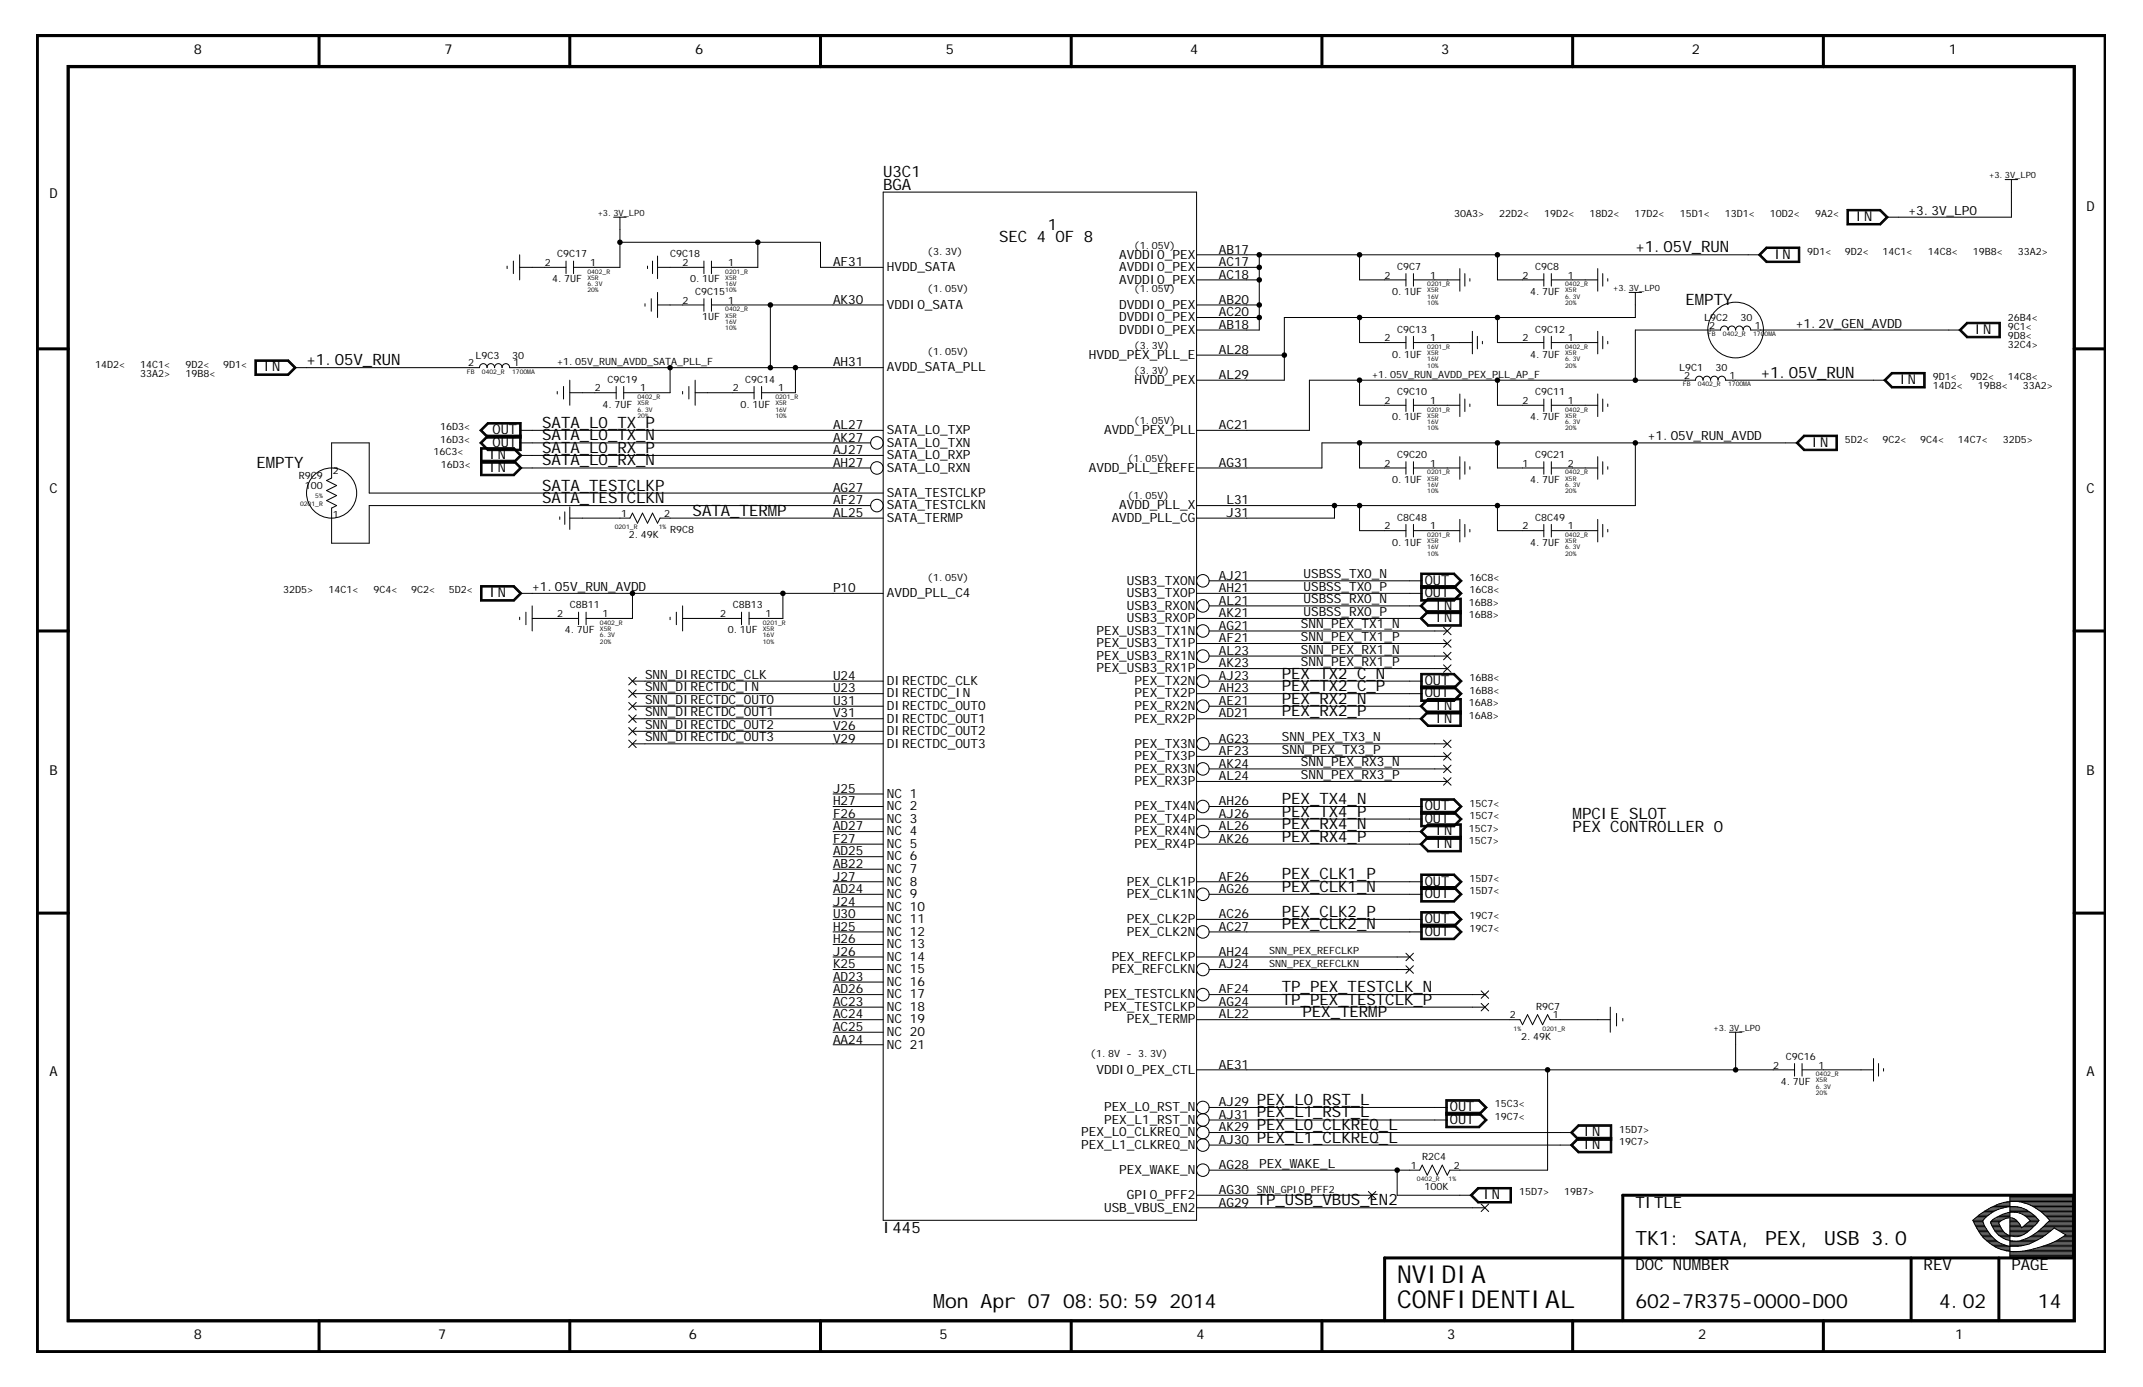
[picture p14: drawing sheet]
<svg xmlns="http://www.w3.org/2000/svg" width="432mm" height="279mm" viewBox="0 0 432 279" stroke-linecap="round" stroke-linejoin="round" font-family="sans-serif">
<defs><g id="words">
<g font-size="5">
<text x="281.5" y="263.5">CONFIDENTIAL</text>
<text x="281.5" y="258.5">NVIDIA</text>
</g>
<g font-size="4">
<text x="329.5" y="250.9">TK1: SATA, PEX, USB 3.0</text>
<text x="188.1" y="263.5">M</text>
<text x="190.4" y="263.5">on Apr 07 08:50:59 2014</text>
<text x="329.5" y="263.5">602-7R375-0000-D00</text>
<text x="390.7" y="263.5">4.02</text>
<text x="410.6" y="263.5">14</text>
</g>
<g font-size="3.2">
<text x="178" y="35.7">U3C1</text>
<text x="178" y="38.2">BGA</text>
<text x="211.1" y="46.3">1</text>
<text x="201.3" y="48.8">SEC 4 OF 8</text>
<text x="329.5" y="50.8">+1.05V_RUN</text>
<text x="339.6" y="61.4">EM</text>
<text x="343.4" y="61.4">PTY</text>
<text x="61.8" y="73.6">+1.05V_RUN</text>
<text x="354.8" y="76.1">+1.05V_RUN</text>
<text x="109.3" y="86.2">SATA_L0_TX_P</text>
<text x="109.3" y="88.7">SATA_L0_TX_N</text>
<text x="51.7" y="94.3">EM</text>
<text x="55.5" y="94.3">PTY</text>
<text x="109.3" y="93.8">SATA_L0_RX_N</text>
<text x="109.3" y="91.2">SATA_L0_RX_P</text>
<text x="109.3" y="98.8">SATA_TESTCLKP</text>
<text x="109.3" y="101.3">SATA_TESTCLKN</text>
<text x="139.6" y="103.9">SATA_TERM</text>
<text x="156.6" y="103.9">P</text>
<text x="258.3" y="136.7">PEX_TX2_C_N</text>
<text x="258.3" y="139.2">PEX_TX2_C_P</text>
<text x="258.3" y="141.8">PEX_RX2_N</text>
<text x="258.3" y="144.3">PEX_RX2_P</text>
<text x="258.3" y="162">PEX_TX4_N</text>
<text x="258.3" y="164.5">PEX_TX4_P</text>
<text x="258.3" y="167">PEX_RX4_N</text>
<text x="316.9" y="167.5">PEX CONTROLLER 0</text>
<text x="316.9" y="165">M</text>
<text x="318.8" y="165">PCIE SLOT</text>
<text x="258.3" y="169.5">PEX_RX4_P</text>
<text x="258.3" y="177.1">PEX_CLK1_P</text>
<text x="258.3" y="179.6">PEX_CLK1_N</text>
<text x="258.3" y="184.7">PEX_CLK2_P</text>
<text x="258.3" y="187.2">PEX_CLK2_N</text>
<text x="258.3" y="199.9">TP_PEX_TESTCLK_N</text>
<text x="258.3" y="202.4">TP_PEX_TESTCLK_P</text>
<text x="262.4" y="204.9">PEX_TERM</text>
<text x="277.6" y="204.9">P</text>
<text x="253.2" y="227.6">PEX_L0_CLKREQ_L</text>
<text x="253.2" y="225.1">PEX_L1_RST_L</text>
<text x="253.2" y="222.6">PEX_L0_RST_L</text>
<text x="253.2" y="230.2">PEX_L1_CLKREQ_L</text>
<text x="253.2" y="242.8">TP_USB_VBUS_EN2</text>
<text x="329.5" y="243.3">TITLE</text>
<text x="178" y="248.3">I445</text>
<text x="329.5" y="255.9">DOC NUM</text>
<text x="342.8" y="255.9">BER</text>
<text x="387.6" y="255.9">REV</text>
<text x="405.3" y="255.9">PAGE</text>
</g>
<g font-size="2.8">
<text x="39" y="10.9">8</text>
<text x="89.6" y="10.9">7</text>
<text x="140.1" y="10.9">6</text>
<text x="190.6" y="10.9">5</text>
<text x="239.8" y="10.9">4</text>
<text x="290.4" y="10.9">3</text>
<text x="340.9" y="10.9">2</text>
<text x="392.7" y="10.9">1</text>
<text x="10" y="40">D</text>
<text x="374" y="44.5">IN</text>
<text x="420.4" y="42.5">D</text>
<text x="357.5" y="52.1">IN</text>
<text x="397.9" y="67.2">IN</text>
<text x="53.2" y="74.8">IN</text>
<text x="382.8" y="77.3">IN</text>
<text x="99.2" y="90">OUT</text>
<text x="99.2" y="87.4">OUT</text>
<text x="365.1" y="90">IN</text>
<text x="98.6" y="95">IN</text>
<text x="98.6" y="92.5">IN</text>
<text x="10" y="99.3">C</text>
<text x="420.4" y="99.3">C</text>
<text x="287.1" y="117.8">OUT</text>
<text x="98.6" y="120.3">IN</text>
<text x="287.1" y="120.3">OUT</text>
<text x="289.3" y="122.8">IN</text>
<text x="289.3" y="125.3">IN</text>
<text x="287.1" y="138">OUT</text>
<text x="287.1" y="140.5">OUT</text>
<text x="289.3" y="143">IN</text>
<text x="289.3" y="145.5">IN</text>
<text x="10" y="156.2">B</text>
<text x="420.4" y="156.2">B</text>
<text x="287.1" y="163.2">OUT</text>
<text x="287.1" y="165.8">OUT</text>
<text x="289.3" y="168.3">IN</text>
<text x="289.3" y="170.8">IN</text>
<text x="287.1" y="178.4">OUT</text>
<text x="287.1" y="180.9">OUT</text>
<text x="287.1" y="186">OUT</text>
<text x="287.1" y="188.5">OUT</text>
<text x="10" y="216.8">A</text>
<text x="420.4" y="216.8">A</text>
<text x="292.1" y="226.4">OUT</text>
<text x="292.1" y="223.8">OUT</text>
<text x="319.2" y="231.4">IN</text>
<text x="319.2" y="228.9">IN</text>
<text x="298.9" y="241.5">IN</text>
<text x="39" y="269.8">8</text>
<text x="88.3" y="269.8">7</text>
<text x="138.8" y="269.8">6</text>
<text x="189.3" y="269.8">5</text>
<text x="241.1" y="269.8">4</text>
<text x="291.6" y="269.8">3</text>
<text x="342.1" y="269.8">2</text>
<text x="393.9" y="269.8">1</text>
</g>
<g font-size="2.6">
<text x="384.6" y="43.2">+3.3V_LP0</text>
<text x="167.9" y="53.6">AF31</text>
<text x="225.5" y="52.1">AVDDIO_PEX</text>
<text x="245.6" y="51.1">AB17</text>
<text x="245.6" y="53.6">AC17</text>
<text x="178.7" y="54.6">HVDD_SATA</text>
<text x="225.5" y="57.1">AVDDIO_PEX</text>
<text x="225.5" y="54.6">AVDDIO_PEX</text>
<text x="245.6" y="56.1">AC18</text>
<text x="167.9" y="61.2">AK30</text>
<text x="178.7" y="62.2">VDDIO_SATA</text>
<text x="225.5" y="64.7">DVDDIO_PEX</text>
<text x="225.5" y="62.2">DVDDIO_PEX</text>
<text x="245.6" y="61.2">AB20</text>
<text x="245.6" y="63.7">AC20</text>
<text x="361.8" y="66">+1.2V_GEN_AVDD</text>
<text x="225.5" y="67.2">DVDDIO_PEX</text>
<text x="245.6" y="66.2">AB18</text>
<text x="245.6" y="71.3">AL28</text>
<text x="167.9" y="73.8">AH31</text>
<text x="178.7" y="74.8">AVDD_SATA_PLL</text>
<text x="219.4" y="72.3">HVDD_PEX_PLL_E</text>
<text x="228.6" y="77.3">HVDD_PEX</text>
<text x="245.6" y="76.3">AL29</text>
<text x="167.9" y="89">AK27</text>
<text x="167.9" y="86.4">AL27</text>
<text x="178.7" y="87.4">SATA_L0_TXP</text>
<text x="178.7" y="90">SATA_L0_TXN</text>
<text x="222.5" y="87.4">AVDD_PEX_PLL</text>
<text x="245.6" y="86.4">AC21</text>
<text x="332" y="88.7">+1.05V_RUN_AVDD</text>
<text x="167.9" y="94">AH27</text>
<text x="167.9" y="91.5">AJ27</text>
<text x="178.7" y="95">SATA_L0_RXN</text>
<text x="178.7" y="92.5">SATA_L0_RXP</text>
<text x="219.4" y="95">AVDD_PLL_EREFE</text>
<text x="245.6" y="94">AG31</text>
<text x="167.9" y="101.6">AF27</text>
<text x="167.9" y="99.1">AG27</text>
<text x="178.7" y="100.1">SATA_TESTCLKP</text>
<text x="247.1" y="101.6">L31</text>
<text x="167.9" y="104.1">AL25</text>
<text x="178.7" y="105.1">SATA_TERM</text>
<text x="178.7" y="102.6">SATA_TESTCLKN</text>
<text x="192.5" y="105.1">P</text>
<text x="224" y="105.1">AVDD_PLL_CG</text>
<text x="225.5" y="102.6">AVDD_PLL_X</text>
<text x="247.1" y="104.1">J31</text>
<text x="107.2" y="119">+1.05V_RUN_AVDD</text>
<text x="167.9" y="119.3">P10</text>
<text x="227.1" y="117.8">USB3_TX0N</text>
<text x="245.6" y="119.3">AH21</text>
<text x="245.6" y="116.7">AJ21</text>
<text x="262.6" y="116.5">USBSS_TX0_N</text>
<text x="262.6" y="119">USBSS_TX0_P</text>
<text x="178.7" y="120.3">AVDD_PLL_C4</text>
<text x="227.1" y="122.8">USB3_RX0N</text>
<text x="227.1" y="120.3">USB3_TX0P</text>
<text x="227.1" y="125.3">USB3_RX0P</text>
<text x="245.6" y="121.8">AL21</text>
<text x="245.6" y="124.3">AK21</text>
<text x="262.6" y="121.5">USBSS_RX0_N</text>
<text x="262.6" y="124.1">USBSS_RX0_P</text>
<text x="220.9" y="127.9">PEX_USB3_TX1N</text>
<text x="220.9" y="130.4">PEX_USB3_TX1P</text>
<text x="245.6" y="131.9">AL23</text>
<text x="245.6" y="126.9">AG21</text>
<text x="245.6" y="129.4">AF21</text>
<text x="262.1" y="129.1">SNN_PEX_TX1_P</text>
<text x="262.1" y="126.6">SNN_PEX_TX1_N</text>
<text x="262.1" y="131.7">SNN_PEX_RX1_N</text>
<text x="130" y="136.7">SNN_DIRECTDC_CLK</text>
<text x="167.9" y="137">U24</text>
<text x="178.7" y="138">DIRECTDC_CLK</text>
<text x="220.9" y="132.9">PEX_USB3_RX1N</text>
<text x="220.9" y="135.4">PEX_USB3_RX1P</text>
<text x="228.6" y="138">PEX_TX2N</text>
<text x="245.6" y="134.4">AK23</text>
<text x="245.6" y="137">AJ23</text>
<text x="262.1" y="134.2">SNN_PEX_RX1_P</text>
<text x="130" y="141.8">SNN_DIRECTDC_OUT0</text>
<text x="130" y="139.2">SNN_DIRECTDC_IN</text>
<text x="167.9" y="139.5">U23</text>
<text x="167.9" y="142">U31</text>
<text x="178.7" y="143">DIRECTDC_OUT0</text>
<text x="178.7" y="140.5">DIRECTDC_IN</text>
<text x="228.6" y="143">PEX_RX2N</text>
<text x="228.6" y="140.5">PEX_TX2P</text>
<text x="245.6" y="139.5">AH23</text>
<text x="245.6" y="142">AE21</text>
<text x="130" y="149.3">SNN_DIRECTDC_OUT3</text>
<text x="130" y="144.3">SNN_DIRECTDC_OUT1</text>
<text x="130" y="146.8">SNN_DIRECTDC_OUT2</text>
<text x="167.9" y="144.5">V31</text>
<text x="167.9" y="147.1">V26</text>
<text x="167.9" y="149.6">V29</text>
<text x="178.7" y="145.5">DIRECTDC_OUT1</text>
<text x="178.7" y="148.1">DIRECTDC_OUT2</text>
<text x="228.6" y="145.5">PEX_RX2P</text>
<text x="245.6" y="144.5">AD21</text>
<text x="245.6" y="149.6">AG23</text>
<text x="258.3" y="149.3">SNN_PEX_TX3_N</text>
<text x="178.7" y="150.6">DIRECTDC_OUT3</text>
<text x="228.6" y="150.6">PEX_TX3N</text>
<text x="228.6" y="155.6">PEX_RX3N</text>
<text x="228.6" y="153.1">PEX_TX3P</text>
<text x="245.6" y="152.1">AF23</text>
<text x="245.6" y="154.6">AK24</text>
<text x="258.3" y="151.9">SNN_PEX_TX3_P</text>
<text x="262.1" y="154.4">SNN_PEX_RX3_N</text>
<text x="167.9" y="159.7">J25</text>
<text x="178.7" y="160.7">NC 1</text>
<text x="228.6" y="158.2">PEX_RX3P</text>
<text x="245.6" y="157.2">AL24</text>
<text x="262.1" y="156.9">SNN_PEX_RX3_P</text>
<text x="167.9" y="167.3">AD27</text>
<text x="167.9" y="162.2">H27</text>
<text x="167.9" y="164.7">F26</text>
<text x="178.7" y="165.8">NC 3</text>
<text x="178.7" y="163.2">NC 2</text>
<text x="228.6" y="165.8">PEX_TX4P</text>
<text x="228.6" y="163.2">PEX_TX4N</text>
<text x="245.6" y="162.2">AH26</text>
<text x="245.6" y="164.7">AJ26</text>
<text x="245.6" y="167.3">AL26</text>
<text x="167.9" y="172.3">AD25</text>
<text x="167.9" y="169.8">F27</text>
<text x="178.7" y="170.8">NC 5</text>
<text x="178.7" y="173.3">NC 6</text>
<text x="178.7" y="168.3">NC 4</text>
<text x="228.6" y="170.8">PEX_RX4P</text>
<text x="228.6" y="168.3">PEX_RX4N</text>
<text x="245.6" y="169.8">AK26</text>
<text x="167.9" y="174.8">AB22</text>
<text x="167.9" y="179.9">AD24</text>
<text x="167.9" y="177.4">J27</text>
<text x="178.7" y="175.9">NC 7</text>
<text x="178.7" y="178.4">NC 8</text>
<text x="227.1" y="178.4">PEX_CLK1P</text>
<text x="245.6" y="177.4">AF26</text>
<text x="245.6" y="179.9">AG26</text>
<text x="167.9" y="182.4">J24</text>
<text x="167.9" y="184.9">U30</text>
<text x="178.7" y="186">NC 11</text>
<text x="178.7" y="183.4">NC 10</text>
<text x="178.7" y="180.9">NC 9</text>
<text x="227.1" y="186">PEX_CLK2P</text>
<text x="227.1" y="180.9">PEX_CLK1N</text>
<text x="245.6" y="184.9">AC26</text>
<text x="167.9" y="187.5">H25</text>
<text x="167.9" y="190">H26</text>
<text x="178.7" y="188.5">NC 12</text>
<text x="178.7" y="191">NC 13</text>
<text x="227.1" y="188.5">PEX_CLK2N</text>
<text x="245.6" y="187.5">AC27</text>
<text x="167.9" y="197.6">AD23</text>
<text x="167.9" y="192.5">J26</text>
<text x="167.9" y="195.1">K25</text>
<text x="178.7" y="193.5">NC 14</text>
<text x="178.7" y="196.1">NC 15</text>
<text x="224" y="196.1">PEX_REFCLKN</text>
<text x="224" y="193.5">PEX_REFCLKP</text>
<text x="245.6" y="192.5">AH24</text>
<text x="245.6" y="195.1">AJ24</text>
<text x="167.9" y="200.1">AD26</text>
<text x="167.9" y="202.6">AC23</text>
<text x="178.7" y="201.1">NC 17</text>
<text x="178.7" y="198.6">NC 16</text>
<text x="178.7" y="203.6">NC 18</text>
<text x="222.5" y="201.1">PEX_TESTCLKN</text>
<text x="222.5" y="203.6">PEX_TESTCLKP</text>
<text x="245.6" y="200.1">AF24</text>
<text x="245.6" y="202.6">AG24</text>
<text x="167.9" y="205.2">AC24</text>
<text x="167.9" y="207.7">AC25</text>
<text x="178.7" y="208.7">NC 20</text>
<text x="178.7" y="206.2">NC 19</text>
<text x="227.1" y="206.2">PEX_TERM</text>
<text x="239.3" y="206.2">P</text>
<text x="245.6" y="205.2">AL22</text>
<text x="167.9" y="210.2">AA24</text>
<text x="178.7" y="211.2">NC 21</text>
<text x="245.6" y="215.3">AE31</text>
<text x="220.9" y="216.3">VDDIO_PEX_CTL</text>
<text x="222.5" y="223.8">PEX_L0_RST_N</text>
<text x="222.5" y="226.4">PEX_L1_RST_N</text>
<text x="245.6" y="225.4">AJ31</text>
<text x="245.6" y="222.8">AJ29</text>
<text x="245.6" y="227.9">AK29</text>
<text x="217.9" y="231.4">PEX_L1_CLKREQ_N</text>
<text x="217.9" y="228.9">PEX_L0_CLKREQ_N</text>
<text x="245.6" y="230.4">AJ30</text>
<text x="225.5" y="236.5">PEX_W</text>
<text x="233.2" y="236.5">AKE_N</text>
<text x="245.6" y="235.5">AG28 PEX_W</text>
<text x="261.4" y="235.2">AKE_L</text>
<text x="222.5" y="244.1">USB_VBUS_EN2</text>
<text x="227.1" y="241.5">GPIO_PFF2</text>
<text x="245.6" y="240.5">AG30</text>
<text x="245.6" y="243">AG29</text>
</g>
<g font-size="2">
<text x="293" y="43.8">30A3&gt;</text>
<text x="302.1" y="43.8">22D2&lt;</text>
<text x="311.2" y="43.8">19D2&lt;</text>
<text x="320.3" y="43.8">18D2&lt;</text>
<text x="329.4" y="43.8">17D2&lt;</text>
<text x="338.5" y="43.8">15D1&lt;</text>
<text x="347.5" y="43.8">13D1&lt;</text>
<text x="356.6" y="43.8">10D2&lt;</text>
<text x="365.7" y="43.8">9A2&lt;</text>
<text x="109.8" y="53.6">2</text>
<text x="112.3" y="51.8">C9C17</text>
<text x="118.9" y="53.6">1</text>
<text x="135" y="51.8">C9C18</text>
<text x="137.5" y="53.6">2</text>
<text x="146.7" y="53.6">1</text>
<text x="186.8" y="51.3">(3.3V)</text>
<text x="228.5" y="50.1">(1.05V)</text>
<text x="364.2" y="51.3">9D1&lt;</text>
<text x="371.7" y="51.3">9D2&lt;</text>
<text x="379.3" y="51.3">14C1&lt;</text>
<text x="388.4" y="51.3">14C8&lt;</text>
<text x="397.5" y="51.3">19B8&lt;</text>
<text x="406.6" y="51.3">33A2&gt;</text>
<text x="111.3" y="56.9">4.7UF</text>
<text x="139.1" y="56.9">0.1UF</text>
<text x="140.1" y="59.4">C9C15</text>
<text x="186.8" y="58.9">(1.05V)</text>
<text x="228.5" y="58.9">(1.05V)</text>
<text x="279" y="56.1">2</text>
<text x="280.5" y="59.4">0.1UF</text>
<text x="281.5" y="54.4">C9C7</text>
<text x="288.1" y="56.1">1</text>
<text x="306.8" y="56.1">2</text>
<text x="308.3" y="59.4">4.7UF</text>
<text x="309.3" y="54.4">C9C8</text>
<text x="315.9" y="56.1">1</text>
<text x="137.5" y="61.2">2</text>
<text x="141.5" y="64.5">1UF</text>
<text x="146.7" y="61.2">1</text>
<text x="343.4" y="64.7">L9C2</text>
<text x="350.7" y="64.7">30</text>
<text x="404.6" y="64.7">26B4&lt;</text>
<text x="186.8" y="71.5">(1.05V)</text>
<text x="228.5" y="70.3">(3.3V)</text>
<text x="279" y="68.8">2</text>
<text x="281.5" y="67">C9C13</text>
<text x="288.1" y="68.8">1</text>
<text x="306.8" y="68.8">2</text>
<text x="309.3" y="67">C9C12</text>
<text x="315.9" y="68.8">1</text>
<text x="344.4" y="66.2">2</text>
<text x="353.6" y="66.2">1</text>
<text x="404.6" y="70.1">32C4&gt;</text>
<text x="404.6" y="68.3">9D8&lt;</text>
<text x="404.6" y="66.5">9C1&lt;</text>
<text x="19.2" y="74.1">14D2&lt;</text>
<text x="28.3" y="75.9">33A2&gt;</text>
<text x="28.3" y="74.1">14C1&lt;</text>
<text x="37.4" y="75.9">19B8&lt;</text>
<text x="37.4" y="74.1">9D2&lt;</text>
<text x="44.9" y="74.1">9D1&lt;</text>
<text x="94.3" y="73.8">2</text>
<text x="95.8" y="72.3">L9C3</text>
<text x="103.2" y="72.3">30</text>
<text x="103.5" y="73.8">1</text>
<text x="112.3" y="73.6">+1.05V_RUN_AVDD_SATA_PLL_F</text>
<text x="122.4" y="77.1">C9C19</text>
<text x="150.2" y="77.1">C9C14</text>
<text x="228.5" y="75.3">(3.3V)</text>
<text x="276.5" y="76.1">+1.05V_RUN_AVDD_PEX_PLL_AP_F</text>
<text x="280.5" y="72">0.1UF</text>
<text x="308.3" y="72">4.7UF</text>
<text x="338.3" y="74.8">L9C1</text>
<text x="339.4" y="76.3">2</text>
<text x="345.7" y="74.8">30</text>
<text x="348.5" y="76.3">1</text>
<text x="389.4" y="76.6">9D1&lt;</text>
<text x="397" y="76.6">9D2&lt;</text>
<text x="404.6" y="76.6">14C8&lt;</text>
<text x="119.9" y="78.9">2</text>
<text x="121.4" y="82.1">4.7UF</text>
<text x="129" y="78.9">1</text>
<text x="147.6" y="78.9">2</text>
<text x="149.2" y="82.1">0.1UF</text>
<text x="156.8" y="78.9">1</text>
<text x="279" y="81.4">2</text>
<text x="281.5" y="79.6">C9C10</text>
<text x="288.1" y="81.4">1</text>
<text x="306.8" y="81.4">2</text>
<text x="309.3" y="79.6">C9C11</text>
<text x="315.9" y="81.4">1</text>
<text x="389.4" y="78.4">14D2&lt;</text>
<text x="398.5" y="78.4">19B8&lt;</text>
<text x="407.6" y="78.4">33A2&gt;</text>
<text x="88.7" y="86.7">16D3&lt;</text>
<text x="88.7" y="89.2">16D3&lt;</text>
<text x="228.5" y="85.4">(1.05V)</text>
<text x="280.5" y="84.7">0.1UF</text>
<text x="308.3" y="84.7">4.7UF</text>
<text x="371.7" y="89.2">5D2&lt;</text>
<text x="379.3" y="89.2">9C2&lt;</text>
<text x="386.9" y="89.2">9C4&lt;</text>
<text x="394.5" y="89.2">14C7&lt;</text>
<text x="403.6" y="89.2">32D5&gt;</text>
<text x="67.1" y="95.5">2</text>
<text x="87.3" y="91.7">16C3&lt;</text>
<text x="88.8" y="94.3">16D3&lt;</text>
<text x="227.2" y="93">(1.05V)</text>
<text x="279" y="94">2</text>
<text x="281.5" y="92.2">C9C20</text>
<text x="288.1" y="94">1</text>
<text x="306.8" y="94">1</text>
<text x="309.3" y="92.2">C9C21</text>
<text x="315.9" y="94">2</text>
<text x="60.2" y="96.5">R9C9</text>
<text x="61.4" y="98.6">100</text>
<text x="227.2" y="100.6">(1.05V)</text>
<text x="280.5" y="97.3">0.1UF</text>
<text x="308.3" y="97.3">4.7UF</text>
<text x="67.1" y="104.4">1</text>
<text x="125.2" y="104.1">1</text>
<text x="133.8" y="104.1">2</text>
<text x="135" y="107.4">R9C8</text>
<text x="279" y="106.6">2</text>
<text x="281.5" y="104.9">C8C48</text>
<text x="288.1" y="106.6">1</text>
<text x="306.8" y="106.6">2</text>
<text x="309.3" y="104.9">C8C49</text>
<text x="315.9" y="106.6">1</text>
<text x="126.7" y="108.4">2.49K</text>
<text x="280.5" y="109.9">0.1UF</text>
<text x="308.3" y="109.9">4.7UF</text>
<text x="57.1" y="119.5">32D5&gt;</text>
<text x="66.2" y="119.5">14C1&lt;</text>
<text x="75.3" y="119.5">9C4&lt;</text>
<text x="82.8" y="119.5">9C2&lt;</text>
<text x="90.4" y="119.5">5D2&lt;</text>
<text x="186.8" y="117">(1.05V)</text>
<text x="296.1" y="117">16C8&lt;</text>
<text x="296.1" y="119.5">16C8&lt;</text>
<text x="112.3" y="124.3">2</text>
<text x="114.8" y="122.6">C8B11</text>
<text x="121.4" y="124.3">1</text>
<text x="145.1" y="124.3">2</text>
<text x="147.6" y="122.6">C8B13</text>
<text x="154.3" y="124.3">1</text>
<text x="296" y="122.1">16B8&gt;</text>
<text x="296" y="124.6">16B8&gt;</text>
<text x="113.8" y="127.6">4.7UF</text>
<text x="146.7" y="127.6">0.1UF</text>
<text x="296.1" y="137.2">16B8&lt;</text>
<text x="296" y="142.3">16A8&gt;</text>
<text x="296.1" y="139.7">16B8&lt;</text>
<text x="296" y="144.8">16A8&gt;</text>
<text x="296" y="167.5">15C7&gt;</text>
<text x="296.1" y="162.5">15C7&lt;</text>
<text x="296.1" y="165">15C7&lt;</text>
<text x="296" y="170">15C7&gt;</text>
<text x="296.1" y="177.6">15D7&lt;</text>
<text x="296.1" y="180.1">15D7&lt;</text>
<text x="296.1" y="185.2">19C7&lt;</text>
<text x="296.1" y="187.7">19C7&lt;</text>
<text x="255.8" y="192.3">SNN_PEX_REFCLKP</text>
<text x="255.8" y="194.8">SNN_PEX_REFCLKN</text>
<text x="309.5" y="203.4">R9C7</text>
<text x="304.3" y="205.2">2</text>
<text x="306.5" y="209.4">2.49K</text>
<text x="312.9" y="205.2">1</text>
<text x="219.6" y="213">(1.8V - 3.3V)</text>
<text x="357.3" y="215.3">2</text>
<text x="359.8" y="213.5">C9C16</text>
<text x="366.4" y="215.3">1</text>
<text x="358.8" y="218.5">4.7UF</text>
<text x="301.2" y="225.6">19C7&lt;</text>
<text x="301.2" y="223.1">15C3&lt;</text>
<text x="286.6" y="233.7">R2C4</text>
<text x="326.3" y="230.7">19C7&gt;</text>
<text x="326.3" y="228.1">15D7&gt;</text>
<text x="284.3" y="235.5">1</text>
<text x="287" y="239.8">100K</text>
<text x="292.9" y="235.5">2</text>
<text x="253.2" y="240.3">SNN_GPIO_PFF2</text>
<text x="306.1" y="240.8">15D7&gt;</text>
<text x="315.2" y="240.8">19B7&gt;</text>
</g>
<g font-size="1.7">
<text x="400.8" y="35.9">+3.3V_LP0</text>
<text x="120.4" y="43.5">+3.3V_LP0</text>
<text x="325" y="58.7">+3.3V_LP0</text>
<text x="345.3" y="207.7">+3.3V_LP0</text>
</g>
<g font-size="1.3">
<text x="118.3" y="55.1">0402_R</text>
<text x="118.3" y="57.6">6.3V</text>
<text x="118.3" y="56.4">X5R</text>
<text x="118.3" y="58.9">20%</text>
<text x="146.1" y="57.6">16V</text>
<text x="146.1" y="56.4">X5R</text>
<text x="146.1" y="58.9">10%</text>
<text x="146.1" y="55.1">0201_R</text>
<text x="287.6" y="57.6">0201_R</text>
<text x="287.6" y="58.9">X5R</text>
<text x="315.4" y="57.6">0402_R</text>
<text x="315.4" y="58.9">X5R</text>
<text x="146.1" y="64">X5R</text>
<text x="146.1" y="62.7">0402_R</text>
<text x="146.1" y="65.2">16V</text>
<text x="287.6" y="61.4">10%</text>
<text x="287.6" y="60.2">16V</text>
<text x="315.4" y="60.2">6.3V</text>
<text x="315.4" y="61.4">20%</text>
<text x="146.1" y="66.5">10%</text>
<text x="287.6" y="70.3">0201_R</text>
<text x="287.6" y="71.5">X5R</text>
<text x="315.4" y="71.5">X5R</text>
<text x="315.4" y="70.3">0402_R</text>
<text x="344.1" y="67.7">FB</text>
<text x="347.2" y="67.7">0402_R</text>
<text x="353.3" y="67.7">1700M</text>
<text x="357.1" y="67.7">A</text>
<text x="94.1" y="75.3">FB</text>
<text x="97.1" y="75.3">0402_R</text>
<text x="103.2" y="75.3">1700M</text>
<text x="107" y="75.3">A</text>
<text x="287.6" y="74.1">10%</text>
<text x="287.6" y="72.8">16V</text>
<text x="315.4" y="74.1">20%</text>
<text x="315.4" y="72.8">6.3V</text>
<text x="339.1" y="77.9">FB</text>
<text x="342.1" y="77.9">0402_R</text>
<text x="348.2" y="77.9">1700M</text>
<text x="352" y="77.9">A</text>
<text x="128.4" y="82.9">6.3V</text>
<text x="128.4" y="80.4">0402_R</text>
<text x="128.4" y="81.6">X5R</text>
<text x="156.2" y="80.4">0201_R</text>
<text x="156.2" y="82.9">16V</text>
<text x="156.2" y="81.6">X5R</text>
<text x="287.6" y="82.9">0201_R</text>
<text x="315.4" y="82.9">0402_R</text>
<text x="128.4" y="84.2">20%</text>
<text x="156.2" y="84.2">10%</text>
<text x="287.6" y="84.2">X5R</text>
<text x="287.6" y="85.4">16V</text>
<text x="287.6" y="86.7">10%</text>
<text x="315.4" y="84.2">X5R</text>
<text x="315.4" y="85.4">6.3V</text>
<text x="315.4" y="86.7">20%</text>
<text x="287.6" y="95.5">0201_R</text>
<text x="315.4" y="95.5">0402_R</text>
<text x="60.5" y="101.8">0201_R</text>
<text x="63.5" y="100.3">5%</text>
<text x="287.6" y="96.8">X5R</text>
<text x="287.6" y="98.1">16V</text>
<text x="287.6" y="99.3">10%</text>
<text x="315.4" y="99.3">20%</text>
<text x="315.4" y="98.1">6.3V</text>
<text x="315.4" y="96.8">X5R</text>
<text x="123.9" y="106.6">0201_R</text>
<text x="132.7" y="106.6">1%</text>
<text x="287.6" y="108.2">0201_R</text>
<text x="287.6" y="109.4">X5R</text>
<text x="287.6" y="110.7">16V</text>
<text x="287.6" y="112">10%</text>
<text x="315.4" y="109.4">X5R</text>
<text x="315.4" y="108.2">0402_R</text>
<text x="315.4" y="110.7">6.3V</text>
<text x="315.4" y="112">20%</text>
<text x="120.9" y="125.8">0402_R</text>
<text x="153.7" y="125.8">0201_R</text>
<text x="120.9" y="127.1">X5R</text>
<text x="120.9" y="129.6">20%</text>
<text x="120.9" y="128.4">6.3V</text>
<text x="153.7" y="127.1">X5R</text>
<text x="153.7" y="128.4">16V</text>
<text x="153.7" y="129.6">10%</text>
<text x="305" y="207.7">1%</text>
<text x="310.8" y="207.7">0201_R</text>
<text x="365.9" y="216.8">0402_R</text>
<text x="365.9" y="219.3">6.3V</text>
<text x="365.9" y="218">X5R</text>
<text x="365.9" y="220.6">20%</text>
<text x="285.5" y="238">0402_R</text>
<text x="291.9" y="238">1%</text>
</g>
</g></defs>
<g fill="none" stroke="#000" stroke-width=".2">
<path d="M7.7 7.4h416.3zM7.7 7.4v264.7zM13.5 13.2h404.7zM13.5 13.2v253.1zM418.2 13.2v253.1zM424 7.4v264.7zM178 38.7h63.1zM178 38.7v207.1zM241.1 38.7v207.1zM404 36.2h2.5zM405.3 36.2v2.5zM405.3 38.7v5.1z"/>
<path d="M102.2 53.6v.5zM103.4 52.6v2.5zM104.7 53.9h2.5zM104.7 51.3v5.1zM107.2 53.9h2.6zM109.8 53.9h4.3zM114.1 52.6v2.5zM115.6 52.6v2.5zM115.6 53.9h4.3zM119.9 53.9h5zM123.6 43.8h2.6zM124.9 48.8h27.8z"/>
<path d="M124.9 48.8v5.1zM124.9 46.3v2.5zM124.9 43.8v2.5zM130.5 53.6v.5zM131.5 52.6v2.5zM132.5 51.6v4.5zM132.5 53.9h2.5zM132.5 58.9v5.1zM135 53.9h2.5zM137.5 53.9h4.3zM141.8 52.6v2.5zM143.4 52.6v2.5z"/>
<path d="M143.4 53.9h4.2zM147.6 53.9h5.1zM152.7 48.8h12.6zM152.7 48.8v5.1zM165.3 53.9h2.6zM165.3 48.8v5.1zM167.9 53.9h10.1zM241.1 56.4h10.1zM241.1 53.9h10.1zM241.1 51.3h10.1zM251.2 51.3h2.5zM251.2 53.9h2.5z"/>
<path d="M251.2 56.4h2.5zM253.7 51.3h20.2zM253.7 51.3v2.6zM253.7 53.9v2.5zM253.7 56.4v5zM273.9 51.3h27.8zM273.9 56.4h5.1zM273.9 51.3v5.1zM279 56.4h4.3zM283.3 55.1v2.5zM284.8 55.1v2.5zM284.8 56.4h4.3z"/>
<path d="M289.1 56.4h2.5zM291.6 56.4h2.5zM294.1 54.1v4.6zM295.2 55.1v2.5zM296.2 56.1v.5zM301.7 51.3h50.5zM301.7 56.4h5.1zM301.7 51.3v5.1zM306.8 56.4h4.3zM311.1 55.1v2.5zM312.6 55.1v2.5zM312.6 56.4h4.3z"/>
<path d="M316.9 56.4h2.5zM319.4 56.4h2.5zM321.9 54.1v4.6zM322.9 55.1v2.5zM324 56.1v.5zM328.2 58.9h2.6zM329.5 58.9v2.5zM352.2 51.3h2.6zM354.3 51.3l1.6-1.5zM354.3 51.3l1.6 1.6zM354.5 51.3l1.4-1.4zM354.5 51.3l1.4 1.5z"/>
<path d="M354.6 51.3l1.4-1.3zM354.6 51.3l1.4 1.4zM354.8 51.3l1.2-1.2zM354.8 51.3l1.2 1.3zM355.9 49.8h6.7zM355.9 52.9h6.7zM355.9 49.9h6.6zM355.9 52.8h6.6zM356 50h6.4zM356 52.7h6.4zM356 50.1h6.3zM356 52.6h6.3z"/>
<path d="M362.3 50.1v2.5zM362.4 50v2.7zM362.5 49.9v2.9zM362.6 49.8v3.1zM372.1 42.2h6.8zM372.1 42.2v3.1zM372.1 45.3h6.8zM372.2 42.3h6.7zM372.2 42.3v2.9zM372.2 45.2h6.7zM372.3 42.4h6.5zM372.3 42.4v2.7z"/>
<path d="M372.3 45.1h6.5zM372.4 42.5h6.4zM372.4 42.5v2.5zM372.4 45h6.4zM378.8 42.5l1.2 1.3zM378.8 45l1.2-1.2zM378.8 42.4l1.4 1.4zM378.8 45.1l1.4-1.3zM378.9 42.3l1.4 1.5zM378.9 45.2l1.4-1.4zM378.9 42.2l1.6 1.6zM378.9 45.3l1.6-1.5z"/>
<path d="M380 43.8h2.6zM382.6 43.8h22.7zM51.4 72.5h6.7zM51.4 72.5v3.1zM51.4 75.6h6.7zM51.5 72.6h6.6zM51.5 72.6v2.9zM51.5 75.5h6.6zM51.6 72.7h6.4zM51.6 72.7v2.7zM51.6 75.4h6.4zM51.7 72.8h6.3z"/>
<path d="M51.7 72.8v2.5zM51.7 75.3h6.3zM58 72.8l1.2 1.3zM58 75.3l1.2-1.2zM58 72.7l1.4 1.4zM58 75.4l1.4-1.3zM58.1 72.6l1.4 1.5zM58.1 75.5l1.4-1.4zM58.1 72.5l1.6 1.6zM58.1 75.6l1.6-1.5zM59.2 74.1h2.6zM61.8 74.1h32.8z"/>
<path d="M94.6 74.1h2zM96.6 74.1a.76 .76 0 0 1 .8-.8 .76 .76 0 0 1 .7 .8 .76 .76 0 0 1 .8-.8 .76 .76 0 0 1 .8 .8 .76 .76 0 0 1 .7-.8 .76 .76 0 0 1 .8 .8 .76 .76 0 0 1 .7-.8 .76 .76 0 0 1 .8 .8M102.7 74.1h2zM104.7 74.1h30.3zM112.3 78.9v.5zM113.5 77.9v2.5zM114.8 79.1h2.5zM114.8 76.6v5zM117.3 79.1h2.6zM119.9 79.1h4.3zM124.2 77.9v2.5zM125.7 77.9v2.5z"/>
<path d="M125.7 79.1h4.3zM130 79.1h5zM130 61.2v.5zM131.2 60.2v2.5zM132.5 61.4h2.5zM135 74.1h20.2zM135 61.4h2.5zM135 74.1v5zM137.5 61.4h4.3zM137.5 78.9v.5zM138.8 77.9v2.5zM140.1 79.1h2.5z"/>
<path d="M140.1 76.6v5zM141.8 60.2v2.5zM142.6 79.1h5zM143.4 60.2v2.5zM143.4 61.4h4.2zM147.6 61.4h7.6zM147.6 79.1h4.3zM151.9 77.9v2.5zM153.5 77.9v2.5zM153.5 79.1h4.2zM155.2 61.4h12.7zM155.2 61.4v12.7z"/>
<path d="M155.2 74.1h5.1zM157.7 79.1h2.6zM160.3 74.1h7.6zM160.3 74.1v5zM167.9 61.4h10.1zM167.9 74.1h10.1zM241.1 64h10.1zM241.1 71.5h10.1zM241.1 61.4h10.1zM241.1 66.5h10.1zM241.1 76.6h10.1zM251.2 71.5h7.6z"/>
<path d="M251.2 76.6h7.6zM251.2 61.4h2.5zM251.2 64h2.5zM251.2 66.5h2.5zM253.7 61.4v2.6zM253.7 64v2.5zM258.8 64h15.1zM258.8 64v7.5zM258.8 71.5v5.1zM263.8 76.6h10.1zM263.8 76.6v10.1zM273.9 76.6h27.8z"/>
<path d="M273.9 64h27.8zM273.9 69h5.1zM273.9 64v5zM273.9 76.6v5zM279 69h4.3zM283.3 67.7v2.6zM284.8 67.7v2.6zM284.8 69h4.3zM289.1 69h5zM294.1 69h2.6zM294.1 79.4v4.5zM296.7 66.7v4.6z"/>
<path d="M297.7 67.7v2.6zM298.7 68.8v.5zM301.7 76.6h27.8zM301.7 64h27.8zM301.7 69h5.1zM301.7 64v5zM301.7 76.6v5zM306.8 69h4.3zM311.1 67.7v2.6zM312.6 67.7v2.6zM312.6 69h4.3zM316.9 69h2.5z"/>
<path d="M319.4 69h2.5zM321.9 66.7v4.6zM321.9 79.4v4.5zM322.9 67.7v2.6zM324 68.8v.5zM329.5 66.5h15.2zM329.5 76.6h10.1zM329.5 61.4v2.6zM329.5 66.5v10.1zM339.6 76.6h2zM341.6 76.6a.76 .76 0 0 1 .8-.8 .76 .76 0 0 1 .7 .8 .76 .76 0 0 1 .8-.8 .76 .76 0 0 1 .8 .8 .76 .76 0 0 1 .7-.8 .76 .76 0 0 1 .8 .8 .76 .76 0 0 1 .7-.8 .76 .76 0 0 1 .8 .8M344.7 66.5h2z"/>
<path d="M346.7 66.5a.76 .76 0 0 1 .7-.8 .76 .76 0 0 1 .8 .8 .76 .76 0 0 1 .8-.8 .76 .76 0 0 1 .7 .8M347.7 76.6h2zM349.7 76.6h27.8zM349.7 66.5a.76 .76 0 0 1 .8-.8 .76 .76 0 0 1 .7 .8 .76 .76 0 0 1 .8-.8 .76 .76 0 0 1 .7 .8M352.7 66.5h2.1zM354.8 66.5h37.9zM377.5 76.6h2.5zM379.6 76.6l1.5-1.6zM379.6 76.6l1.5 1.6zM379.7 76.6l1.5-1.5zM379.7 76.6l1.5 1.5zM379.9 76.6l1.3-1.4z"/>
<path d="M379.9 76.6l1.3 1.4zM380 76.6l1.3-1.3zM380 76.6l1.3 1.3zM381.1 75h6.8zM381.1 78.2h6.8zM381.2 75.1h6.6zM381.2 78.1h6.6zM381.2 75.2h6.5zM381.2 78h6.5zM381.3 75.3h6.3zM381.3 77.9h6.3zM387.6 75.3v2.6z"/>
<path d="M387.7 75.2v2.8zM387.8 75.1v3zM387.9 75v3.2zM392.7 66.5h2.5zM394.7 66.5l1.6-1.6zM394.7 66.5l1.6 1.6zM394.9 66.5l1.4-1.5zM394.9 66.5l1.4 1.4zM395 66.5l1.4-1.4zM395 66.5l1.4 1.3zM395.2 66.5l1.2-1.3zM395.2 66.5l1.2 1.2z"/>
<path d="M396.3 64.9h6.8zM396.3 68.1h6.8zM396.3 65h6.7zM396.3 67.9h6.7zM396.4 65.1h6.5zM396.4 67.8h6.5zM396.4 65.2h6.4zM396.4 67.7h6.4zM402.8 65.2v2.5zM402.9 65.1v2.7zM403 65v2.9zM403.1 64.9v3.2z"/>
<path d="M65.8 96.8l1-.5zM65.8 98.8l2-1zM65.8 96.8l2 1zM65.8 98.8l2 1zM66.8 89.2h7.6zM66.8 89.2v5.1zM66.8 94.3v2zM74.4 99.3h93.5zM74.4 89.2v10.1zM96.7 89.2l1.5 1.6zM96.7 89.2l1.5-1.5zM96.7 86.7l1.5 1.6z"/>
<path d="M96.7 86.7l1.5-1.6zM96.8 92.7h6.8zM96.8 92.7v3.1zM96.8 95.8h6.8zM96.8 90.2h6.8zM96.8 90.2v3.1zM96.8 93.3h6.8zM96.8 89.2l1.5-1.4zM96.8 89.2l1.5 1.5zM96.8 86.7l1.5-1.5zM96.8 86.7l1.5 1.5zM96.9 92.8h6.6z"/>
<path d="M96.9 92.8v2.9zM96.9 95.7h6.6zM96.9 90.3h6.6zM96.9 90.3v2.9zM96.9 93.2h6.6zM97 89.2l1.3-1.3zM97 89.2l1.3 1.4zM97 86.7l1.3-1.4zM97 86.7l1.3 1.4zM97 92.9h6.5zM97 92.9v2.7zM97 95.6h6.5z"/>
<path d="M97 90.4h6.5zM97 90.4v2.7zM97 93.1h6.5zM97.1 93h6.3zM97.1 93v2.5zM97.1 95.5h6.3zM97.1 90.5h6.3zM97.1 90.5v2.5zM97.1 89.2l1.3-1.2zM97.1 89.2l1.3 1.3zM97.1 86.7l1.3-1.3zM97.1 86.7l1.3 1.3z"/>
<path d="M98.2 87.7h6.8zM98.2 90.8h6.8zM98.2 85.1h6.8zM98.2 88.3h6.8zM98.3 87.8h6.6zM98.3 90.7h6.6zM98.3 85.2h6.6zM98.3 88.2h6.6zM98.3 87.9h6.5zM98.3 90.6h6.5zM98.3 85.3h6.5zM98.3 88.1h6.5z"/>
<path d="M98.4 88h6.3zM98.4 90.5h6.3zM98.4 85.4h6.3zM103.4 93l1.3 1.3zM103.4 95.5l1.3-1.2zM103.4 90.5l1.3 1.2zM103.4 93l1.3-1.3zM103.5 92.9l1.4 1.4zM103.5 90.4l1.4 1.3zM103.5 93.1l1.4-1.4zM103.5 92.8l1.5 1.5zM103.5 90.3l1.5 1.4z"/>
<path d="M103.5 93.2l1.5-1.5zM103.6 92.7l1.6 1.6zM103.6 95.8l1.6-1.5zM103.6 90.2l1.6 1.5zM103.6 93.3l1.6-1.6zM104.7 94.3h2.5zM104.7 91.7h2.5zM104.7 88v2.5zM104.7 89.2h2.5zM104.7 85.4v2.6zM104.7 86.7h2.5zM104.8 87.9v2.7z"/>
<path d="M104.8 85.3v2.8zM104.9 94.3l-1.4 1.3zM104.9 87.8v2.9zM104.9 85.2v3zM105 94.3l-1.5 1.4zM105 87.7v3.1zM105 85.1v3.2zM107.2 86.7h60.7zM107.2 94.3h60.7zM107.2 91.7h60.7zM107.2 89.2h60.7zM167.9 86.7h10.1z"/>
<path d="M167.9 91.7h10.1zM167.9 89.2h7.5zM167.9 94.3h7.5zM167.9 99.3h10.1zM241.1 94.3h10.1zM241.1 86.7h10.1zM251.2 86.7h12.6zM251.2 94.3h15.2zM266.4 89.2h7.5zM266.4 89.2v5.1zM273.9 81.6h5.1zM273.9 89.2h27.8z"/>
<path d="M273.9 94.3h5.1zM273.9 89.2v5.1zM279 81.6h4.3zM279 94.3h4.3zM283.3 80.4v2.5zM283.3 93v2.5zM284.8 80.4v2.5zM284.8 81.6h4.3zM284.8 93v2.5zM284.8 94.3h4.3zM289.1 81.6h2.5zM289.1 94.3h2.5z"/>
<path d="M291.6 81.6h2.5zM291.6 94.3h2.5zM294.1 92v4.5zM295.2 80.4v2.5zM295.2 93v2.5zM296.2 81.4v.5zM296.2 94v.5zM301.7 81.6h5.1zM301.7 89.2h27.8zM301.7 94.3h5.1zM301.7 89.2v5.1zM306.8 81.6h4.3z"/>
<path d="M306.8 94.3h4.3zM311.1 80.4v2.5zM311.1 93v2.5zM312.6 80.4v2.5zM312.6 81.6h4.3zM312.6 93v2.5zM312.6 94.3h4.3zM316.9 81.6h2.5zM316.9 94.3h2.5zM319.4 81.6h2.5zM319.4 94.3h2.5zM321.9 92v4.5z"/>
<path d="M322.9 80.4v2.5zM322.9 93v2.5zM324 81.4v.5zM324 94v.5zM329.5 89.2h30.3zM329.5 89.2v12.6zM359.8 89.2h2.5zM361.9 89.2l1.6-1.5zM361.9 89.2l1.6 1.6zM362 89.2l1.5-1.4zM362 89.2l1.5 1.5zM362.2 89.2l1.4-1.3z"/>
<path d="M362.2 89.2l1.4 1.4zM362.3 89.2l1.3-1.2zM362.3 89.2l1.3 1.3zM363.5 87.7h6.7zM363.5 90.8h6.7zM363.5 87.8h6.6zM363.5 90.7h6.6zM363.6 87.9h6.4zM363.6 90.6h6.4zM363.6 88h6.3zM363.6 90.5h6.3zM369.9 88v2.5z"/>
<path d="M370 87.9v2.7zM370.1 87.8v2.9zM370.2 87.7v3.1zM65.8 100.8l2-1zM65.8 100.8l2 1zM66.8 109.4h7.6zM66.8 104.4v5zM66.8 102.4l1-.6zM66.8 102.4v2zM74.4 101.8h93.5zM74.4 101.8v7.6zM96.8 118h6.8z"/>
<path d="M96.8 118v3.1zM96.9 118.1h6.6zM96.9 118.1v2.9zM97 118.2h6.5zM97 118.2v2.7zM97.1 118.3h6.3zM97.1 118.3v2.5zM103.4 118.3l1.3 1.2zM103.5 118.2l1.4 1.3zM103.5 118.1l1.5 1.4zM103.6 118l1.6 1.5zM104.7 119.5h2.5z"/>
<path d="M104.9 119.5l-1.4 1.4zM105 119.5l-1.5 1.5zM107.2 119.5h20.2zM112.8 104.1v.5zM113.8 103.1v2.5zM114.8 102.1v4.5zM114.8 104.4h2.5zM117.3 104.4h7.6zM124.9 104.4h2zM127.4 119.5h30.3zM127.4 119.5v5.1zM127.4 103.4l1 2z"/>
<path d="M127.4 103.4l-.5 1zM129.5 103.4l1 2zM129.5 103.4l-1.1 2zM131.5 103.4l-1 2zM131.5 103.4l1 2zM133 104.4l-.5 1zM133 104.4h2zM135 104.4h32.9zM157.7 119.5h10.2zM157.7 119.5v5.1zM167.9 119.5h10.1zM167.9 104.4h10.1z"/>
<path d="M167.9 101.8h7.5zM241.1 101.8h10.1zM241.1 104.4h10.1zM241.1 119.5h10.1zM243.6 117h7.6zM251.2 117h32.8zM251.2 119.5h32.8zM251.2 101.8h17.7zM251.2 104.4h17.7zM268.9 101.8h5zM268.9 101.8v2.6zM273.9 101.8h27.8z"/>
<path d="M273.9 106.9h5.1zM273.9 101.8v5.1zM279 106.9h4.3zM283.3 105.6v2.6zM284 117h2.6zM284 119.5h2.6zM284.8 105.6v2.6zM284.8 106.9h4.3zM286.3 115.4h6.7zM286.3 118.6h6.7zM286.3 115.4v3.2zM286.3 118h6.7z"/>
<path d="M286.3 118v3.1zM286.4 115.5h6.6zM286.4 118.5h6.6zM286.4 115.5v3zM286.4 118.1h6.6zM286.4 118.1v2.9zM286.5 115.6h6.4zM286.5 118.4h6.4zM286.5 115.6v2.8zM286.5 118.2h6.4zM286.5 118.2v2.7zM286.6 115.7v2.6z"/>
<path d="M286.6 115.7h6.3zM286.6 118.3h6.3zM286.6 118.3v2.5zM289.1 106.9h2.5zM291.6 106.9h2.5zM292.9 115.7l1.2 1.3zM292.9 118.3l1.2-1.3zM292.9 118.3l1.2 1.2zM292.9 115.6l1.4 1.4zM292.9 118.4l1.4-1.4zM292.9 118.2l1.4 1.3zM293 115.5l1.5 1.5z"/>
<path d="M293 118.5l1.5-1.5zM293 118.1l1.5 1.4zM293 118.6l1.6-1.6zM293 115.4l1.6 1.6zM293 118l1.6 1.5zM294.1 104.6v4.6zM295.2 105.6v2.6zM296.2 106.6v.6zM301.7 101.8h27.8zM301.7 106.9h5.1zM301.7 101.8v5.1zM306.8 106.9h4.3z"/>
<path d="M311.1 105.6v2.6zM312.6 105.6v2.6zM312.6 106.9h4.3zM316.9 106.9h2.5zM319.4 106.9h2.5zM321.9 104.6v4.6zM322.9 105.6v2.6zM324 106.6v.6zM96.8 121.1h6.8zM96.9 121h6.6zM97 120.9h6.5zM97.1 120.8h6.3z"/>
<path d="M103.4 120.8l1.3-1.3zM103.6 121.1l1.6-1.6zM104.7 124.3v.5zM106 123.3v2.5zM107.2 124.6h2.6zM107.2 122.1v5zM109.8 124.6h2.5zM112.3 124.6h4.3zM116.6 123.3v2.5zM118.1 123.3v2.5zM118.1 124.6h4.3zM122.4 124.6h5z"/>
<path d="M126.7 136.5l1.5 1.5zM126.7 139l1.5 1.5zM127.4 137.2h2.6zM127.4 139.7h2.6zM128.2 136.5l-1.5 1.5zM128.2 139l-1.5 1.5zM130 139.7h37.9zM130 137.2h37.9zM135 124.3v.5zM136.3 123.3v2.5zM137.5 124.6h2.6zM137.5 122.1v5z"/>
<path d="M140.1 124.6h5zM145.1 124.6h4.3zM149.4 123.3v2.5zM150.9 123.3v2.5zM150.9 124.6h4.3zM155.2 124.6h2.5zM167.9 139.7h10.1zM167.9 137.2h10.1zM241.1 124.6h10.1zM241.1 129.6h10.1zM241.1 134.7h10.1zM241.1 139.7h10.1z"/>
<path d="M243.6 122.1h7.6zM243.6 137.2h7.6zM243.6 132.2h7.6zM243.6 127.1h7.6zM251.2 129.6h37.9zM251.2 127.1h37.9zM251.2 139.7h32.8zM251.2 122.1h32.8zM251.2 124.6h32.8zM251.2 137.2h32.8zM251.2 134.7h37.9zM251.2 132.2h37.9z"/>
<path d="M284 122.1h2.6zM284 124.6h2.6zM284 139.7h2.6zM284 137.2h2.6zM286.1 122.1l1.6-1.6zM286.1 122.1l1.6 1.5zM286.1 124.6l1.6-1.6zM286.1 124.6l1.6 1.5zM286.3 121.1h6.7zM286.3 122.1l1.4-1.5zM286.3 122.1l1.4 1.4zM286.3 124.6l1.4-1.5z"/>
<path d="M286.3 124.6l1.4 1.4zM286.3 138.2h6.7zM286.3 138.2v3.1zM286.3 135.6h6.7zM286.3 138.8h6.7zM286.3 135.6v3.2zM286.4 121h6.6zM286.4 138.3h6.6zM286.4 138.3v2.9zM286.4 135.7h6.6zM286.4 138.7h6.6zM286.4 135.7v3z"/>
<path d="M286.4 122.1l1.4-1.4zM286.4 122.1l1.4 1.3zM286.4 124.6l1.4-1.4zM286.4 124.6l1.4 1.3zM286.5 120.9h6.4zM286.5 138.4h6.4zM286.5 138.4v2.7zM286.5 135.8h6.4zM286.5 138.6h6.4zM286.5 135.8v2.8zM286.6 120.8h6.3zM286.6 122.1l1.2-1.3z"/>
<path d="M286.6 122.1l1.2 1.2zM286.6 124.6l1.2-1.3zM286.6 124.6l1.2 1.2zM286.6 138.5v2.5zM286.6 138.5h6.3zM286.6 135.9v2.6zM286.6 135.9h6.3zM287.7 120.5h6.8zM287.7 123.6h6.8zM287.7 123h6.8zM287.7 126.1h6.8zM287.7 120.6h6.6z"/>
<path d="M287.7 123.5h6.6zM287.7 123.1h6.6zM287.7 126h6.6zM287.8 120.7h6.4zM287.8 123.4h6.4zM287.8 123.2h6.4zM287.8 125.9h6.4zM287.8 120.8h6.3zM287.8 123.3h6.3zM287.8 125.8h6.3zM289.1 127.1h2.5zM289.1 129.6h2.5z"/>
<path d="M289.1 132.2h2.5zM289.1 134.7h2.5zM290.9 126.3l1.5 1.6zM290.9 127.9l1.5-1.6zM290.9 128.9l1.5 1.5zM290.9 131.4l1.5 1.5zM290.9 133.9l1.5 1.5zM292.4 128.9l-1.5 1.5zM292.4 131.4l-1.5 1.5zM292.4 133.9l-1.5 1.5zM292.9 120.8l1.2-1.3zM292.9 138.5l1.2 1.2z"/>
<path d="M292.9 135.9l1.2 1.3zM292.9 120.9l1.4-1.4zM292.9 138.4l1.4 1.3zM292.9 135.8l1.4 1.4zM293 121l1.5-1.5zM293 138.3l1.5 1.4zM293 135.7l1.5 1.5zM293 138.7l1.5-1.5zM293 121.1l1.6-1.6zM293 138.2l1.6 1.5zM293 138.8l1.6-1.6zM293 135.6l1.6 1.6z"/>
<path d="M294.1 120.8v2.5zM294.1 123.3v2.5zM294.1 139.7l-1.2 1.3zM294.1 137.2l-1.2 1.3zM294.2 120.7v2.7zM294.2 123.2v2.7zM294.3 139.7l-1.4 1.4zM294.3 137.2l-1.4 1.4zM294.3 120.6v2.9zM294.3 123.1v2.9zM294.5 120.5v3.1zM294.5 123v3.1z"/>
<path d="M126.7 141.5l1.5 1.5zM126.7 146.6l1.5 1.5zM126.7 144l1.5 1.5zM126.7 150.6l1.5-1.5zM126.7 149.1l1.5 1.5zM127.4 142.3h2.6zM127.4 147.3h2.6zM127.4 144.8h2.6zM127.4 149.8h2.6zM128.2 141.5l-1.5 1.5zM128.2 146.6l-1.5 1.5zM128.2 144l-1.5 1.5z"/>
<path d="M130 142.3h37.9zM130 149.8h37.9zM130 144.8h37.9zM130 147.3h37.9zM167.9 147.3h10.1zM167.9 149.8h10.1zM167.9 144.8h10.1zM167.9 142.3h10.1zM167.9 159.9h10.1zM241.1 144.8h10.1zM241.1 152.4h10.1zM241.1 157.4h10.1z"/>
<path d="M243.6 149.8h7.6zM243.6 142.3h7.6zM243.6 154.9h7.6zM251.2 142.3h32.8zM251.2 144.8h32.8zM251.2 149.8h37.9zM251.2 152.4h37.9zM251.2 154.9h37.9zM251.2 157.4h37.9zM284 142.3h2.6zM284 144.8h2.6zM286.1 142.3l1.6-1.6z"/>
<path d="M286.1 142.3l1.6 1.5zM286.1 144.8l1.6-1.6zM286.1 144.8l1.6 1.6zM286.3 142.3l1.4-1.5zM286.3 142.3l1.4 1.4zM286.3 144.8l1.4-1.5zM286.3 144.8l1.4 1.5zM286.3 141.3h6.7zM286.4 141.2h6.6zM286.4 142.3l1.4-1.4zM286.4 142.3l1.4 1.3zM286.4 144.8l1.4-1.4z"/>
<path d="M286.4 144.8l1.4 1.4zM286.5 141.1h6.4zM286.6 142.3l1.2-1.3zM286.6 142.3l1.2 1.2zM286.6 144.8l1.2-1.3zM286.6 144.8l1.2 1.2zM286.6 141h6.3zM287.7 140.7h6.8zM287.7 143.8h6.8zM287.7 143.2h6.8zM287.7 146.4h6.8zM287.7 140.8h6.6z"/>
<path d="M287.7 143.7h6.6zM287.7 143.3h6.6zM287.7 146.3h6.6zM287.8 140.9h6.4zM287.8 143.6h6.4zM287.8 143.4h6.4zM287.8 146.2h6.4zM287.8 141h6.3zM287.8 143.5h6.3zM287.8 146h6.3zM289.1 154.9h2.5zM289.1 149.8h2.5z"/>
<path d="M289.1 152.4h2.5zM289.1 157.4h2.5zM290.9 154.1l1.5 1.5zM290.9 149.1l1.5 1.5zM290.9 151.6l1.5 1.5zM290.9 156.7l1.5 1.5zM292.4 154.1l-1.5 1.5zM292.4 149.1l-1.5 1.5zM292.4 151.6l-1.5 1.5zM292.4 156.7l-1.5 1.5zM293 141.2l1.5-1.5zM293 141.3l1.6-1.6z"/>
<path d="M294.1 141v2.5zM294.1 143.5v2.5zM294.2 140.9v2.7zM294.2 143.4v2.8zM294.3 140.8v2.9zM294.3 143.3v3zM294.5 140.7v3.1zM294.5 143.2v3.2zM167.9 167.5h10.1zM167.9 165h10.1zM167.9 170h10.1zM167.9 162.5h10.1z"/>
<path d="M167.9 172.6h10.1zM167.9 175.1h10.1zM167.9 177.6h10.1zM241.1 165h10.1zM241.1 170h10.1zM241.1 177.6h10.1zM243.6 162.5h7.6zM243.6 167.5h7.6zM251.2 162.5h32.8zM251.2 165h32.8zM251.2 167.5h32.8zM251.2 170h32.8z"/>
<path d="M251.2 177.6h32.8zM284 162.5h2.6zM284 165h2.6zM284 167.5h2.6zM284 170h2.6zM284 177.6h2.6zM286.1 167.5l1.6-1.5zM286.1 167.5l1.6 1.6zM286.1 170l1.6-1.5zM286.1 170l1.6 1.6zM286.3 160.9h6.7zM286.3 164h6.7z"/>
<path d="M286.3 160.9v3.1zM286.3 163.4h6.7zM286.3 166.6h6.7zM286.3 163.4v3.2zM286.3 167.5l1.4-1.4zM286.3 167.5l1.4 1.5zM286.3 170l1.4-1.4zM286.3 170l1.4 1.5zM286.3 176.1h6.7zM286.3 179.2h6.7zM286.3 176.1v3.1zM286.3 178.6h6.7z"/>
<path d="M286.3 178.6v3.1zM286.4 161h6.6zM286.4 163.9h6.6zM286.4 161v2.9zM286.4 163.5h6.6zM286.4 166.5h6.6zM286.4 163.5v3zM286.4 176.2h6.6zM286.4 179.1h6.6zM286.4 176.2v2.9zM286.4 178.7h6.6zM286.4 178.7v2.9z"/>
<path d="M286.4 167.5l1.4-1.3zM286.4 167.5l1.4 1.4zM286.4 170l1.4-1.3zM286.4 170l1.4 1.4zM286.5 161.1h6.4zM286.5 163.8h6.4zM286.5 161.1v2.7zM286.5 163.6h6.4zM286.5 166.4h6.4zM286.5 163.6v2.8zM286.5 176.3h6.4zM286.5 179h6.4z"/>
<path d="M286.5 176.3v2.7zM286.5 178.8h6.4zM286.5 178.8v2.7zM286.6 161.2v2.5zM286.6 161.2h6.3zM286.6 163.7h6.3zM286.6 163.7v2.6zM286.6 166.3h6.3zM286.6 167.5l1.2-1.2zM286.6 167.5l1.2 1.3zM286.6 170l1.2-1.2zM286.6 170l1.2 1.3z"/>
<path d="M286.6 176.4v2.5zM286.6 176.4h6.3zM286.6 178.9h6.3zM286.6 178.9v2.5zM287.7 166h6.8zM287.7 169.1h6.8zM287.7 168.5h6.8zM287.7 171.6h6.8zM287.7 166.1h6.6zM287.7 169h6.6zM287.7 168.6h6.6zM287.7 171.5h6.6z"/>
<path d="M287.8 166.2h6.4zM287.8 168.9h6.4zM287.8 168.7h6.4zM287.8 171.4h6.4zM287.8 166.3h6.3zM287.8 168.8h6.3zM287.8 171.3h6.3zM292.9 161.2l1.2 1.3zM292.9 163.7l1.2-1.2zM292.9 163.7l1.2 1.3zM292.9 166.3l1.2-1.3zM292.9 176.4l1.2 1.2z"/>
<path d="M292.9 178.9l1.2 1.2zM292.9 161.1l1.4 1.4zM292.9 163.8l1.4-1.3zM292.9 163.6l1.4 1.4zM292.9 166.4l1.4-1.4zM292.9 176.3l1.4 1.3zM292.9 178.8l1.4 1.3zM293 161l1.5 1.5zM293 163.9l1.5-1.4zM293 163.5l1.5 1.5zM293 166.5l1.5-1.5zM293 176.2l1.5 1.4z"/>
<path d="M293 179.1l1.5-1.5zM293 178.7l1.5 1.4zM293 164l1.6-1.5zM293 160.9l1.6 1.6zM293 166.6l1.6-1.6zM293 163.4l1.6 1.6zM293 179.2l1.6-1.6zM293 176.1l1.6 1.5zM293 178.6l1.6 1.5zM294.1 166.3v2.5zM294.1 168.8v2.5zM294.1 177.6l-1.2 1.3z"/>
<path d="M294.2 166.2v2.7zM294.2 168.7v2.7zM294.3 177.6l-1.4 1.4zM294.3 166.1v2.9zM294.3 168.6v2.9zM294.5 166v3.1zM294.5 168.5v3.1zM167.9 195.3h10.1zM167.9 180.1h10.1zM167.9 182.7h10.1zM167.9 185.2h10.1zM167.9 187.7h10.1z"/>
<path d="M167.9 190.3h10.1zM167.9 192.8h10.1zM167.9 197.8h10.1zM241.1 185.2h10.1zM241.1 192.8h10.1zM243.6 187.7h7.6zM243.6 180.1h7.6zM243.6 195.3h7.6zM251.2 180.1h32.8zM251.2 185.2h32.8zM251.2 187.7h32.8zM251.2 192.8h30.3z"/>
<path d="M251.2 195.3h30.3zM281.5 195.3h2.5zM281.5 192.8h2.5zM283.3 194.5l1.5 1.6zM283.3 192l1.5 1.5zM284 180.1h2.6zM284 185.2h2.6zM284 187.7h2.6zM284.8 194.5l-1.5 1.6zM284.8 192l-1.5 1.5zM286.3 181.7h6.7zM286.3 183.6h6.7z"/>
<path d="M286.3 186.8h6.7zM286.3 183.6v3.2zM286.3 186.2h6.7zM286.3 189.3h6.7zM286.3 186.2v3.1zM286.4 181.6h6.6zM286.4 183.7h6.6zM286.4 186.7h6.6zM286.4 183.7v3zM286.4 186.3h6.6zM286.4 189.2h6.6zM286.4 186.3v2.9z"/>
<path d="M286.5 181.5h6.4zM286.5 183.8h6.4zM286.5 186.6h6.4zM286.5 183.8v2.8zM286.5 186.4h6.4zM286.5 189.1h6.4zM286.5 186.4v2.7zM286.6 181.4h6.3zM286.6 183.9v2.6zM286.6 183.9h6.3zM286.6 186.5h6.3zM286.6 186.5v2.5z"/>
<path d="M286.6 189h6.3zM292.9 183.9l1.2 1.3zM292.9 186.5l1.2 1.2zM292.9 189l1.2-1.3zM292.9 183.8l1.4 1.4zM292.9 186.4l1.4 1.3zM292.9 189.1l1.4-1.4zM293 181.6l1.5-1.5zM293 183.7l1.5 1.5zM293 186.7l1.5-1.5zM293 186.3l1.5 1.4zM293 189.2l1.5-1.5z"/>
<path d="M293 181.7l1.6-1.6zM293 186.8l1.6-1.6zM293 183.6l1.6 1.6zM293 189.3l1.6-1.6zM293 186.2l1.6 1.5zM294.1 180.1l-1.2 1.3zM294.1 185.2l-1.2 1.3zM294.3 180.1l-1.4 1.4zM294.3 185.2l-1.4 1.4zM298.4 199.6l1.6 1.5zM300 199.6l-1.6 1.5zM167.9 200.4h10.1z"/>
<path d="M167.9 202.9h10.1zM167.9 205.4h10.1zM167.9 207.9h10.1zM167.9 210.5h10.1zM241.1 202.9h10.1zM241.1 205.4h10.1zM241.1 215.5h10.1zM243.6 200.4h7.6zM251.2 205.4h53.1zM251.2 215.5h60.6zM251.2 200.4h45.5zM251.2 202.9h45.5z"/>
<path d="M296.7 200.4h2.5zM296.7 202.9h2.5zM298.4 202.1l1.6 1.5zM300 202.1l-1.6 1.5zM304.3 205.4h2zM306.3 205.4l.5 1zM307.8 204.4l1 2zM307.8 204.4l-1 2zM309.8 204.4l-1 2zM309.8 204.4l1 2zM311.8 215.5h37.9zM311.8 215.5v20.2z"/>
<path d="M311.8 204.4l-1 2zM311.8 204.4l.5 1zM312.3 205.4h2.1zM314.4 205.4h7.5zM321.9 205.4h2.6zM324.5 202.9v5zM325.7 204.1v2.6zM327 205.2v.5zM348.5 207.9h2.5zM349.7 215.5h7.6zM349.7 210.5v5zM349.7 207.9v2.6z"/>
<path d="M357.3 215.5h4.3zM361.6 214.2v2.6zM363.1 214.2v2.6zM363.1 215.5h4.3zM367.4 215.5h7.6zM375 215.5h2.5zM377.5 213.2v4.6zM378.5 214.2v2.6zM379.5 215.3v.5zM243.6 228.1h7.6zM243.6 225.6h7.6zM243.6 223.1h7.6z"/>
<path d="M243.6 230.7h7.6zM243.6 235.7h7.6zM251.2 230.7h63.2zM251.2 228.1h63.2zM251.2 235.7h30.3zM251.2 225.6h37.9zM251.2 223.1h37.9zM281.5 235.7h2.5zM281.5 235.7v5.1zM284 235.7h2.1zM286.6 234.7l1 2zM286.6 234.7l-.5 1z"/>
<path d="M288.6 234.7l1 2zM288.6 234.7l-1 2zM289.1 225.6h2.5zM289.1 223.1h2.5zM290.6 234.7l-1 2zM290.6 234.7l1 2zM291.3 224h6.8zM291.3 227.2h6.8zM291.3 224v3.2zM291.3 221.5h6.8zM291.3 224.7h6.8zM291.3 221.5v3.2z"/>
<path d="M291.4 224.2h6.6zM291.4 227.1h6.6zM291.4 224.2v2.9zM291.4 221.6h6.6zM291.4 224.6h6.6zM291.4 221.6v3zM291.5 224.3h6.5zM291.5 227h6.5zM291.5 224.3v2.7zM291.5 221.7h6.5zM291.5 224.5h6.5zM291.5 221.7v2.8z"/>
<path d="M291.6 224.4v2.5zM291.6 224.4h6.3zM291.6 226.9h6.3zM291.6 221.8v2.6zM291.6 221.8h6.3zM292.1 235.7l-.5 1zM292.1 235.7h2zM294.1 235.7h17.7zM297.8 239.2h6.8zM297.8 239.3h6.7zM297.9 239.4h6.5zM297.9 239.5h6.4z"/>
<path d="M297.9 224.4l1.3 1.2zM297.9 226.9l1.3-1.3zM297.9 221.8l1.3 1.3zM297.9 224.4l1.3-1.3zM298 224.3l1.4 1.3zM298 227l1.4-1.4zM298 221.7l1.4 1.4zM298 224.5l1.4-1.4zM298 224.2l1.5 1.4zM298 227.1l1.5-1.5zM298 221.6l1.5 1.5zM298 224.6l1.5-1.5z"/>
<path d="M298.1 227.2l1.6-1.6zM298.1 224l1.6 1.6zM298.1 224.7l1.6-1.6zM298.1 221.5l1.6 1.6zM304.3 239.5v2.5zM304.4 239.4v2.7zM304.5 239.3v2.9zM304.6 239.2v3.1zM314.4 230.7h2.5zM314.4 228.1h2.5zM316.4 230.7l1.6-1.6zM316.4 230.7l1.6 1.5z"/>
<path d="M316.4 228.1l1.6-1.5zM316.4 228.1l1.6 1.6zM316.6 230.7l1.4-1.5zM316.6 230.7l1.4 1.4zM316.6 228.1l1.4-1.4zM316.6 228.1l1.4 1.5zM316.7 230.7l1.4-1.4zM316.7 230.7l1.4 1.3zM316.7 228.1l1.4-1.3zM316.7 228.1l1.4 1.4zM316.9 230.7l1.2-1.3zM316.9 230.7l1.2 1.2z"/>
<path d="M316.9 228.1l1.2-1.2zM316.9 228.1l1.2 1.3zM318 229.1h6.8zM318 232.2h6.8zM318 226.6h6.8zM318 229.7h6.8zM318 229.2h6.7zM318 232.1h6.7zM318 226.7h6.7zM318 229.6h6.7zM318.1 229.3h6.5zM318.1 232h6.5z"/>
<path d="M318.1 226.8h6.5zM318.1 229.5h6.5zM318.1 229.4h6.4zM318.1 231.9h6.4zM318.1 226.9h6.4zM324.5 229.4v2.5zM324.5 226.9v2.5zM324.6 229.3v2.7zM324.6 226.8v2.7zM324.7 229.2v2.9zM324.7 226.7v2.9zM324.8 229.1v3.1z"/>
<path d="M324.8 226.6v3.1zM178 245.8h63.1zM241.1 240.8h10.1zM241.1 243.3h10.1zM251.2 243.3h45.5zM251.2 240.8h22.7zM273.9 240.8h2.6zM275.7 240l1.5 1.5zM277.2 240l-1.5 1.5zM281.5 240.8h12.6zM294.1 240.8h2.6zM296.2 240.8l1.6-1.6z"/>
<path d="M296.2 240.8l1.6 1.5zM296.4 240.8l1.4-1.5zM296.4 240.8l1.4 1.4zM296.5 240.8l1.4-1.4zM296.5 240.8l1.4 1.3zM296.7 240.8l1.2-1.3zM296.7 240.8l1.2 1.2zM296.7 243.3h2.5zM297.8 242.3h6.8zM297.8 242.2h6.7zM297.9 242.1h6.5zM297.9 242h6.4z"/>
<path d="M298.4 242.5l1.6 1.6zM300 242.5l-1.6 1.6zM397.5 245.8l1.3-1.1zM397.5 245.8l.5 1zM397.6 245.8h2zM397.7 246.1h1.8zM397.8 246.3h1.8zM397.9 245.6h1.8zM397.9 246.6h1.8zM398 246.8l.4 .7zM398.1 246.8h1.7zM398.2 247.1h1.7z"/>
<path d="M398.2 245.3h1.8zM398.3 247.3h1.8zM398.4 247.5l.4 .6zM398.4 245.1h1.8zM398.5 247.6h1.7zM398.6 247.8h1.8zM398.7 244.8h1.8zM398.8 248.1h1.8zM398.8 248.1l.4 .7zM398.8 244.7l.5-.3zM398.9 248.3h1.8zM399.1 244.6h1.8z"/>
<path d="M399.1 248.6h1.8zM399.2 248.8l.4 .5zM399.3 244.4l.6-.4zM399.3 248.9h1.8zM399.5 244.3h1.8zM399.5 249.1h1.9zM399.5 246.1l.1 .1zM399.5 245.9v.2zM399.6 246.2l.1 .3zM399.6 249.3l.2 .2zM399.7 246.5l.1 .4zM399.7 245.6l.5-.4z"/>
<path d="M399.7 245.6l-.2 .3zM399.7 249.4h1.9zM399.8 244.1h1.8zM399.8 246.9l.4 .6zM399.8 249.5l.5 .5zM399.9 244l.7-.5zM400 249.6h1.9zM400.2 245.2l.5-.4zM400.2 243.8h2zM400.2 249.9h2zM400.2 247.5l.3 .4zM400.3 250l.5 .4z"/>
<path d="M400.5 247.9l.4 .7zM400.6 250.1h1.9zM400.6 243.5l.5-.3zM400.7 243.5h2.1zM400.7 244.8l.6-.5zM400.8 250.4l.6 .4zM400.9 250.4h2zM400.9 248.6l.4 .4zM401.1 243.3h2.6zM401.1 246.2v.2zM401.1 246.3h1.6zM401.1 243.2l.5-.2z"/>
<path d="M401.1 246.4l.1 .1zM401.1 246.1v.1zM401.2 246.1h1.8zM401.2 246.1h.1M401.2 246.5l.1 .3zM401.2 246.6h1.6zM401.2 250.6h2.2zM401.3 244.3l.9-.5zM401.3 245.9l-.1 .2zM401.3 249l.7 .7zM401.3 246.8l.1 .3zM401.3 246.8h1.6z"/>
<path d="M401.4 250.8l.6 .3zM401.4 245.8h1.9zM401.4 247.1h1.7zM401.4 247.1l.6 .9zM401.5 245.7l.5-.3zM401.5 245.7l-.2 .2zM401.6 243l.7-.3zM401.6 250.9h2.5zM401.6 247.3h1.6zM401.6 243h3.4zM401.8 245.6h2zM401.8 247.6h1.5z"/>
<path d="M401.9 247.8h1.6zM402 245.4l.4-.2zM402 251.1l.2 .2zM402 251.1h3zM402 248l.8 .9zM402 249.7l.8 .6zM402.1 248.1h1.6zM402.2 242.8h2.8zM402.2 243.8l.5-.2zM402.2 251.3l.6 .2zM402.3 242.7l.5-.2zM402.3 245.3h2.3z"/>
<path d="M402.3 248.3h1.6zM402.4 245.2l.6-.3zM402.5 251.4h2.5zM402.6 248.6h1.7zM402.7 245.1h2.3zM402.7 243.6l.5-.2zM402.7 246.3l.6-.4zM402.7 246.3l.3 .7zM402.8 242.5l.5-.1zM402.8 248.9h1.9zM402.8 248.9l.3 .2zM402.8 251.5l.6 .2z"/>
<path d="M402.8 250.3l.5 .3zM402.9 242.5h2.1zM403 244.9l.6-.3zM403 247l.2 .4zM403.1 249.1h1.9zM403.1 251.6h1.9zM403.1 249.1l.7 .4zM403.2 244.8h1.8zM403.2 243.4l.5-.1zM403.2 247.4l.3 .4zM403.3 242.4l.4-.2zM403.3 245.9l.9-.5z"/>
<path d="M403.3 250.6l.3 .1zM403.4 251.7l.4 .1zM403.5 247.8l.1 .2zM403.6 249.4h1.4zM403.6 244.6l.6-.2zM403.6 248l.3 .3zM403.6 250.7l.3 .1zM403.7 242.3h1.3zM403.7 242.2l.6-.1zM403.7 243.3l.5-.1zM403.8 244.6h1.2zM403.8 249.5l.4 .2z"/>
<path d="M403.8 251.8l.5 .2zM403.9 250.8l.3 .1zM403.9 248.3l.4 .3zM404 251.9h1zM404.1 249.6h.9zM404.2 245.4l.5-.1zM404.2 244.4l.3-.1zM404.2 250.9h.2zM404.2 249.7l.8 .2zM404.2 243.2l.8-.2zM404.3 242.1h.2zM404.3 248.6l.2 .2z"/>
<path d="M404.3 252l.7 .1zM404.4 250.9l.3 .1zM404.5 244.3l.5-.1zM404.5 248.8l.6 .2zM404.5 242.1l.5-.1zM404.6 244.3h.4zM404.7 245.3h.5zM404.7 251l.3 .1zM405 241v12.1zM405 247.3h4.5zM405 252.1h12.6zM405 252.9h12.6z"/>
<path d="M405 252.4h12.6zM405 241.3h12.6zM405 252.6h12.6zM405 241.5h12.6zM405 241.8h12.6zM405 248.1h3.6zM405 247.8h3.9zM405 243.5h2.9zM405 243.8h3.4zM405 244.1h3.8zM405 247.6h4.2zM405 248.6h2.8z"/>
<path d="M405 248.3h3.2zM405 250.9h2.7zM405 250.6h3.7zM405 250.4h4.3zM405 250.1h4.8zM405 243.3h2.2zM405 246.6h1.9zM405 245.8h1.2zM405 246.3h1.7zM405 246.1h1.5zM405 245.6h.9zM405 248.9h2.4z"/>
<path d="M405 247.1h2.2zM405 246.8h2.1zM405 241h12.6zM405 253.1h12.6zM405 242h1.4zM405 243h1zM405 244.2h.9zM405 251.1h1.6zM405 252.1h.7zM405 249.9l.4 .1zM405.1 249l.8 .1zM405.2 245.3l.3 .1z"/>
<path d="M405.4 250h.6zM405.5 245.4h.1zM405.6 245.4l.2 .1zM405.7 252.1h1.4zM405.8 245.5l.3 .2zM405.9 244.2l.6 .1zM405.9 249.1h.6zM406 250h.5zM406 243l.5 .1zM406.1 245.7l.2 .1zM406.3 245.8l.2 .2zM406.4 242l.6 .1z"/>
<path d="M406.5 242h11.1zM406.5 243.1l.8 .2zM406.5 246l.3 .3zM406.5 244.3h.1M406.5 249.1h.3zM406.5 244.3l.5 .1zM406.5 250l.7-.1zM406.6 251.1l.6-.1zM406.8 246.3l.1 .2zM406.8 249.1h.1M406.8 249.1l.3-.1zM406.9 244.3h2.3z"/>
<path d="M406.9 246.5l.1 .2zM407 242.1l.4 .1zM407 242.1h.1M407 244.4h.1zM407 246.7l.3 .5zM407.1 244.4l.4 .2zM407.1 249l.2-.1zM407.2 252.1h.1M407.2 249.9l.2-.1zM407.2 252.1l.3-.1zM407.2 251l.6-.1zM407.3 247.2l.1 .1z"/>
<path d="M407.3 243.3l.5 .2zM407.3 249.9h3zM407.3 248.9l.4-.2zM407.4 247.3l1.6-1.4zM407.4 242.2l.7 .2zM407.4 249.8l.3-.1zM407.5 244.6h2zM407.5 244.6l.5 .3zM407.5 252l.7-.1zM407.7 247.1h2zM407.7 249.7l.6-.2zM407.7 248.7l.2-.1z"/>
<path d="M407.8 242.3h9.8zM407.8 250.9l.6-.2zM407.8 243.5l.4 .2zM407.9 248.6l.2-.2zM407.9 244.8h1.9zM408 246.8h2zM408 244.9l.4 .3zM408.1 242.4l.4 .1zM408.1 249.6h2.7zM408.1 248.4l.2-.1zM408.2 243.7l.2 .1zM408.2 251.9l.8-.1z"/>
<path d="M408.3 246.6h1.9zM408.3 245.1h1.8zM408.3 249.5l.2-.1zM408.3 248.3l.2-.1zM408.4 243.8l.6 .4zM408.4 250.7l.5-.1zM408.4 245.2l.7 .7zM408.5 251.9h9.1zM408.5 242.5l.6 .2zM408.5 249.4l.6-.3zM408.5 248.2l.7-.6zM408.6 245.3h1.7z"/>
<path d="M408.6 246.3h1.8zM408.6 242.5h9zM408.7 249.4h2.5zM408.8 245.6h1.7zM408.9 246.1h1.7zM408.9 250.6l.5-.3zM409 244.2l.3 .2zM409 245.9h.1M409 251.8l1.7-.5zM409.1 242.7l1.1 .6zM409.1 245.8h1.7zM409.1 249.1l1-.6z"/>
<path d="M409.1 249.1h2.6zM409.2 242.8h8.4zM409.2 247.6l.9-.9zM409.3 244.4l.3 .2zM409.4 250.3l.6-.2zM409.6 248.9h2.4zM409.6 244.6l.2 .2zM409.6 243h8zM409.6 251.6h8zM409.8 244.8l.2 .2zM409.9 248.6h2.5zM410 250.1l.6-.3z"/>
<path d="M410 245l.2 .2zM410.1 243.3h7.5zM410.1 248.5l.7-.6zM410.2 243.3l.3 .3zM410.2 245.2l.2 .2zM410.3 248.3h2.4zM410.4 246.4h.1M410.4 246.4l-.3 .3zM410.4 245.4l.2 .2zM410.5 243.5h7.1zM410.5 251.4h7.1zM410.5 243.6l.7 .5z"/>
<path d="M410.6 249.8l.6-.4zM410.6 248.1h2.4zM410.6 246.1l-.2 .3zM410.6 245.6l.2 .3zM410.7 251.3l1.1-.3zM410.7 246l-.1 .1zM410.7 246l.1-.1zM410.8 247.9l.9-.7zM410.8 243.8h6.8zM410.9 247.8h2.4zM411.2 247.6h2.4zM411.2 244.1l.2 .2z"/>
<path d="M411.2 249.4l.3-.1zM411.2 244.1h6.4zM411.4 251.1h6.2zM411.4 244.3l.4 .2zM411.5 244.3h6.1zM411.5 247.3h6.1zM411.5 249.3l.6-.4zM411.8 244.5l.9 1zM411.8 247.1h5.8zM411.8 244.6h5.8zM411.8 251l.8-.3zM412 246.8h5.6z"/>
<path d="M412.1 244.8h5.5zM412.1 248.9l1.1-.9zM412.2 250.9h5.4zM412.3 246.6h5.3zM412.3 245.1h5.3zM412.5 246.3h5.1zM412.6 245.3h5zM412.6 250.7l.8-.3zM412.7 245.5l.3 .3zM412.8 246.1h4.8zM412.8 245.6h4.8zM412.9 250.6h4.7z"/>
<path d="M413 245.8l-1.3 1.4zM413.1 245.8h4.5zM413.2 248l.7-.6zM413.4 250.4l.7-.3zM413.5 250.4h4.1zM413.9 247.4h.1M413.9 247.3l.4 .3zM414 250.1h3.6zM414.1 250.1l.7-.4zM414.3 247.6l1.9 1.2zM414.3 247.6h3.3zM414.5 249.9h3.1z"/>
<path d="M414.7 247.8h2.9zM414.8 249.7l.3-.2zM414.9 249.6h2.7zM415.1 249.5l.7-.4zM415.2 248.1h2.4zM415.3 249.4h2.3zM415.6 248.3h2zM415.7 249.1h1.9zM415.8 249.1l.4-.3zM416 248.6h1.6zM416.1 248.9h1.5zM417.6 241v12.1z"/>
<path d="M7.7 272.1h416.3zM13.5 266.3h404.7z"/>
<circle cx="349.7" cy="66.5" r="5.6"/>
<circle cx="66.8" cy="99.3" r="5.1"/>
<circle cx="176.7" cy="94.3" r="1.26"/>
<circle cx="176.7" cy="89.2" r="1.26"/>
<circle cx="176.7" cy="101.8" r="1.26"/>
<circle cx="242.4" cy="117" r="1.26"/>
<circle cx="242.4" cy="127.1" r="1.26"/>
<circle cx="242.4" cy="137.2" r="1.26"/>
<circle cx="242.4" cy="132.2" r="1.26"/>
<circle cx="242.4" cy="122.1" r="1.26"/>
<circle cx="242.4" cy="154.9" r="1.26"/>
<circle cx="242.4" cy="142.3" r="1.26"/>
<circle cx="242.4" cy="149.8" r="1.26"/>
<circle cx="242.4" cy="162.5" r="1.26"/>
<circle cx="242.4" cy="167.5" r="1.26"/>
<circle cx="242.4" cy="187.7" r="1.26"/>
<circle cx="242.4" cy="180.1" r="1.26"/>
<circle cx="242.4" cy="195.3" r="1.26"/>
<circle cx="242.4" cy="200.4" r="1.26"/>
<circle cx="242.4" cy="228.1" r="1.26"/>
<circle cx="242.4" cy="225.6" r="1.26"/>
<circle cx="242.4" cy="223.1" r="1.26"/>
<circle cx="242.4" cy="230.7" r="1.26"/>
<circle cx="242.4" cy="235.7" r="1.26"/>
</g>
<g fill="#000">
<circle cx="124.9" cy="48.8" r=".56"/>
<circle cx="152.7" cy="48.8" r=".56"/>
<circle cx="253.7" cy="56.4" r=".56"/>
<circle cx="253.7" cy="51.3" r=".56"/>
<circle cx="253.7" cy="53.9" r=".56"/>
<circle cx="273.9" cy="51.3" r=".56"/>
<circle cx="301.7" cy="51.3" r=".56"/>
<circle cx="135" cy="74.1" r=".56"/>
<circle cx="155.2" cy="74.1" r=".56"/>
<circle cx="155.2" cy="61.4" r=".56"/>
<circle cx="160.3" cy="74.1" r=".56"/>
<circle cx="253.7" cy="64" r=".56"/>
<circle cx="253.7" cy="61.4" r=".56"/>
<circle cx="258.8" cy="71.5" r=".56"/>
<circle cx="273.9" cy="76.6" r=".56"/>
<circle cx="273.9" cy="64" r=".56"/>
<circle cx="301.7" cy="64" r=".56"/>
<circle cx="301.7" cy="76.6" r=".56"/>
<circle cx="329.5" cy="76.6" r=".56"/>
<circle cx="273.9" cy="89.2" r=".56"/>
<circle cx="301.7" cy="89.2" r=".56"/>
<circle cx="329.5" cy="89.2" r=".56"/>
<circle cx="127.4" cy="119.5" r=".56"/>
<circle cx="157.7" cy="119.5" r=".56"/>
<circle cx="268.9" cy="101.8" r=".56"/>
<circle cx="273.9" cy="101.8" r=".56"/>
<circle cx="301.7" cy="101.8" r=".56"/>
<circle cx="311.8" cy="215.5" r=".56"/>
<circle cx="349.7" cy="215.5" r=".56"/>
<circle cx="281.5" cy="235.7" r=".56"/>
</g>
<g fill="none" stroke="#000" stroke-width=".61">
<path d="M7.5 7.1h416.7zM7.5 7.1v265.2zM13.8 13.4h404.1zM13.8 13.4v252.6zM64.3 7.1v6.3zM114.8 7.1v6.3zM165.3 7.1v6.3zM215.8 7.1v6.3zM266.4 7.1v6.3zM316.9 7.1v6.3zM367.4 7.1v6.3zM417.9 13.4v252.6z"/>
<path d="M424.2 7.1v265.2zM7.5 70.3h6.3zM417.9 70.3h6.3zM7.5 127.1h6.3zM417.9 127.1h6.3zM7.5 183.9h6.3zM417.9 183.9h6.3zM279 253.4h138.9zM279 253.4v12.6zM327 240.8h90.9zM327 240.8v25.2zM385.1 253.4v12.6z"/>
<path d="M402.8 253.4v12.6zM7.5 272.3h416.7zM13.8 266h404.1zM64.3 266v6.3zM114.8 266v6.3zM165.3 266v6.3zM215.8 266v6.3zM266.4 266v6.3zM316.9 266v6.3zM367.4 266v6.3z"/>
</g>
<use href="#words"/>
</svg>
